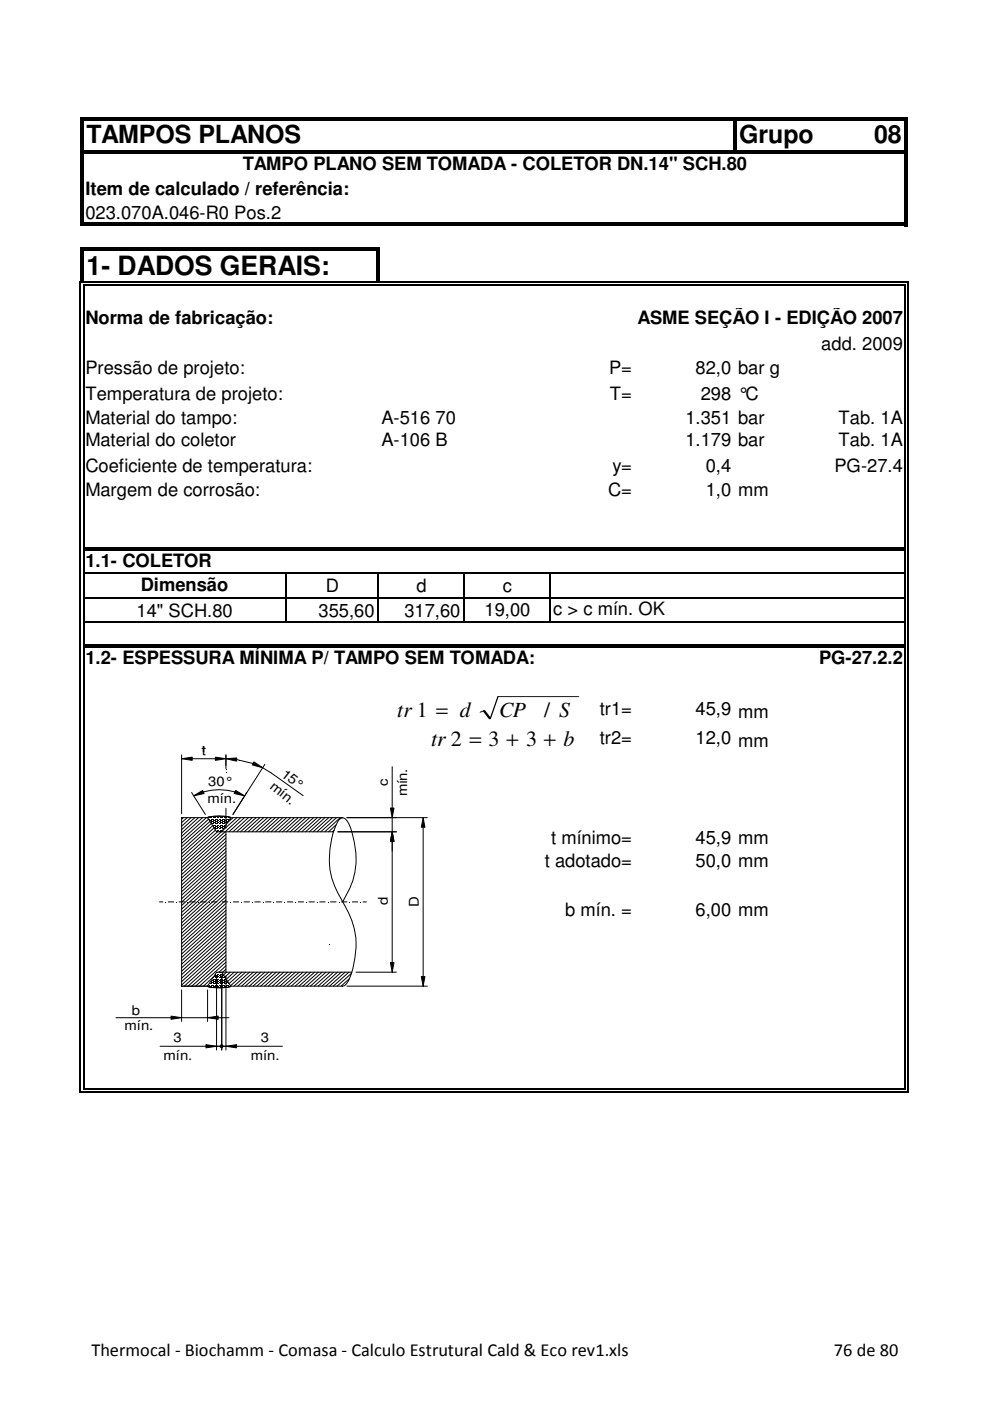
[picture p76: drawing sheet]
<svg xmlns="http://www.w3.org/2000/svg" width="210mm" height="297mm" viewBox="0 0 210 297" stroke-linecap="round" stroke-linejoin="round" font-family="sans-serif">
<defs><g id="words">
<text font-size="5.6" x="18.4" y="58.2">1- DADOS GERAIS:</text>
<g font-size="5.3">
<text x="18.3" y="30.3">TAMPOS PLANOS</text>
<text x="156.8" y="30.3">Grupo</text>
<text x="185.4" y="30.3">08</text>
</g>
<g font-size="4.6">
<text x="84.2" y="152.1">tr 1 = d</text>
<text x="105.9" y="152.1">CP</text>
<text x="115.4" y="152.1">/ S</text>
<text x="91.5" y="158.1">tr 2 = 3 + 3 + b</text>
</g>
<g font-size="3.9">
<text x="18.1" y="41.3">Item de calculado / referência:</text>
<text x="51.5" y="36">TAMPO PLANO SEM TOMADA - COLETOR DN.14&quot; SCH.80</text>
<text x="18.1" y="46.4">023.070A.046-R0 Pos.2</text>
<text x="18.1" y="68.7">Norma de fabricação:</text>
<text x="135.2" y="68.7">ASME SEÇÃO I - EDIÇÃO 2007</text>
<text x="174.2" y="74.1">add. 2009</text>
<text x="18.1" y="79.2">Pressão de projeto:</text>
<text x="129.2" y="79.2">P=</text>
<text x="147.5" y="79.2">82,0 bar g</text>
<text x="18.1" y="84.7">Temperatura de projeto:</text>
<text x="18.1" y="89.8">Material do tampo:</text>
<text x="80.9" y="89.8">A-516 70</text>
<text x="129.4" y="84.7">T=</text>
<text x="145.4" y="89.8">1.351 bar</text>
<text x="148.6" y="84.7">298 °C</text>
<text x="177.8" y="89.8">Tab. 1A</text>
<text x="18.1" y="94.6">Material do coletor</text>
<text x="80.9" y="94.6">A-106 B</text>
<text x="145.4" y="94.6">1.179 bar</text>
<text x="177.8" y="94.6">Tab. 1A</text>
<text x="18.1" y="100.1">Coeficiente de temperatura:</text>
<text x="129.9" y="100.1">y=</text>
<text x="149.7" y="100.1">0,4</text>
<text x="177" y="100.1">PG-27.4</text>
<text x="18.1" y="105.2">Margem de corrosão:</text>
<text x="129" y="105.2">C=</text>
<text x="149.7" y="105.2">1,0 mm</text>
<text x="18.1" y="120.3">1.1- COLETOR</text>
<text x="29.8" y="125.4">Dimensão</text>
<text x="69.1" y="125.5">D</text>
<text x="88.3" y="125.5">d</text>
<text x="106.7" y="125.5">c</text>
<text x="29" y="130.8">14&quot; SCH.80</text>
<text x="67.6" y="130.8">355,60</text>
<text x="85.8" y="130.8">317,60</text>
<text x="102.8" y="130.6">19,00</text>
<text x="117.3" y="130.5">c &gt; c mín. OK</text>
<text x="18.1" y="140.8">1.2- ESPESSURA MÍNIMA P/ TAMPO SEM TOMADA:</text>
<text x="173.7" y="140.8">PG-27.2.2</text>
<text x="127.2" y="151.6">tr1=</text>
<text x="147.5" y="151.6">45,9 mm</text>
<text x="127.2" y="157.8">tr2=</text>
<text x="147.5" y="157.8">12,0</text>
<text x="147.5" y="157.8">12,0 mm</text>
<text x="116.9" y="178.9">t mínimo=</text>
<text x="147.5" y="178.9">45,9 mm</text>
<text x="115.5" y="183.8">t adotado=</text>
<text x="147.5" y="183.8">50,0 mm</text>
<text x="119.9" y="194.3">b mín. =</text>
<text x="147.5" y="194.3">6,00 mm</text>
<text x="19.4" y="287.4">Thermocal - Biochamm - Comasa - Calculo Estrutural Cald &amp; Eco rev1.xls</text>
<text x="176.9" y="287.4">76 de 80</text>
</g>
<g font-size="2.8">
<text x="42.8" y="160.1">t</text>
<text x="44.2" y="166.8">30°</text>
<text x="57.1" y="167.1" transform="rotate(38 57.1 167.1)">mín.</text>
<text x="59.5" y="164.4" transform="rotate(38 59.5 164.4)">15°</text>
<text x="82.3" y="166.7" transform="rotate(-90 82.3 166.7)">c</text>
<text x="44" y="170.2">mín.</text>
<text x="86.4" y="168.7" transform="rotate(-90 86.4 168.7)">mín.</text>
<text x="82.3" y="192" transform="rotate(-90 82.3 192)">d</text>
<text x="88.9" y="192.3" transform="rotate(-90 88.9 192.3)">D</text>
<text x="28" y="215.1">b</text>
<text x="26.4" y="218.5">mín.</text>
<text x="36.8" y="221">3</text>
<text x="55.3" y="221">3</text>
<text x="34.7" y="224.7">mín.</text>
<text x="53.2" y="224.7">mín.</text>
</g>
</g></defs>
<g fill="#000">
<path d="M17.7 25h174.9v.7h-174.9zM17.7 31.9h174.9v.7h-174.9zM155.5 25.7h.7v6.9h-.7zM16.9 59.6h1v.3h-1zM17.1 25h.6v22.9h-.6zM17.1 52.4h.6v7.2h-.6zM17.7 47.2h174.9v.7h-174.9zM17.7 52.4h62.8v.6h-62.8zM79.8 53h.7v6.6h-.7zM191.7 59.6h1v.3h-1zM191.9 25.7h.7v22.2h-.7zM16.9 59.6h.3v1h-.3z"/>
<path d="M17.6 60.3h.3v.3h-.3zM191.7 60.3h.4v.3h-.4zM192.4 59.6h.3v1h-.3zM17.9 116.1h173.8v.7h-173.8zM17.9 136.6h173.8v.7h-173.8z"/>
</g>
<g fill="none" stroke="#000" stroke-width=".34">
<path d="M17.9 59.8h173.8M17.1 60.6v98.7M17.7 60.6v98.7M17.9 60.5h173.8M191.9 60.6v98.7M192.6 60.6v98.7M17.9 121.6h173.8M17.9 126.7h173.8M17.9 131.8h173.8M60.6 121.8v10.2M80.2 121.8v10.2M98.4 121.8v10.2"/>
<path d="M116.6 121.8v10.2"/>
</g>
<g fill="#fff">
<path d="M83.4 146.7h41v6.9h-41z" fill-rule="evenodd"/>
<path d="M83.4 146.7h41v6.9h-41z" fill-rule="evenodd"/>
</g>
<path d="M102.7 150.7l-.8 .3M122.7 147.7h-17.1l-1.6 4.6" fill="none" stroke="#000" stroke-width=".23"/>
<path d="M102.7 150.7l1.2 1.6" fill="none" stroke="#000" stroke-width=".46"/>
<g fill="#fff">
<path d="M90.8 153.9h32.4v5.4h-32.4z" fill-rule="evenodd"/>
<path d="M90.8 153.9h32.4v5.4h-32.4z" fill-rule="evenodd"/>
</g>
<path d="M16.9 231.4h1v.3h-1zM16.9 230.7h.3v1h-.3zM17.6 230.7h.3v.3h-.3zM191.7 230.7h.4v.3h-.4zM191.7 231.4h1v.3h-1zM192.4 230.7h.3v1h-.3z" fill="#000"/>
<path d="M17.1 153.3v77.4M17.7 153.3v77.4M191.9 153.3v77.4M192.6 153.3v77.4M17.9 230.8h173.8M17.9 231.5h173.8" fill="none" stroke="#000" stroke-width=".34"/>
<g fill="#fff">
<path d="M83.4 146.7h41v6.9h-41z" fill-rule="evenodd"/>
<path d="M83.4 146.7h41v6.9h-41z" fill-rule="evenodd"/>
</g>
<path d="M102.7 150.7l-.8 .3M122.7 147.7h-17.1l-1.6 4.6" fill="none" stroke="#000" stroke-width=".23"/>
<path d="M102.7 150.7l1.2 1.6" fill="none" stroke="#000" stroke-width=".46"/>
<g fill="#fff">
<path d="M90.8 153.9h32.4v5.4h-32.4z" fill-rule="evenodd"/>
<path d="M90.8 153.9h32.4v5.4h-32.4z" fill-rule="evenodd"/>
</g>
<g fill="none" stroke="#000" stroke-width=".21">
<path d="M38.5 160.9l2.3-.4v.7zM38.5 160.1v12.5M38.9 173.4l-.4 .3M39.7 173.4l-1.2 1M40.5 173.4l-2 1.8M40.6 168l3 4.7M40.8 160.9h4.9M41.1 168.7l1.9-1.1 .3 .6zM41.3 173.4l-2.8 2.5M42.1 173.4l-3.6 3.2M43 173.4l-4.5 3.9M43.1 167.9a12.2 12.2 0 0 1 6.7 0"/>
<path d="M43.8 173.4l-5.3 4.7M44.1 173.4h-.1a9.1 9.1 0 0 1 4.9 0M44.2 173.7l-5.7 5.1M44.5 174.2l-6 5.3M44.8 174.6l-6.3 5.7M45.1 175l-6.6 6M45.4 175.5l-6.9 6.2M45.7 160.5l2.2 .4-2.2 .3zM45.7 176l-7.2 6.5M46.1 176.4l-7.6 6.8M46.9 176.4l-8.4 7.5M47.9 160.9l2.3-.2v.7z"/>
<path d="M47.9 160.1v2.8M47.9 171.4v4.2M47.9 176.4v29.7M47.9 176.9l-9.4 8.5M47.9 177.7l-9.4 8.4M47.9 178.4l-9.4 8.5M47.9 179.1l-9.4 8.5M47.9 179.9l-9.4 8.4M49.4 173.4l-1.2 1.1M50 167.6l1.9 1.1-2.2-.5zM50.2 161l3.5 .9M50.2 173.4l-3.1 2.8"/>
<path d="M51.1 173.4l-12.6 11.3M51.9 173.4l-3.3 3M52.7 173.4l-3.3 3M53.5 173.4l-3.3 3M53.8 161.5l1.9 1.3-2.2-.6zM54.3 173.4l-3.3 3M55.1 173.4l-3.3 3M55.7 162.8l1.9 1.1 6.7 4.8M55.9 173.4l-3.3 3M56.2 162.1l-6.8 10.6 2.9-4.7M56.8 173.4l-3.4 3M57.6 173.4l-3.3 3"/>
<path d="M58.4 173.4l-3.3 3M59.2 173.4l-3.3 3M60 173.4l-3.3 3M60.8 173.4l-3.3 3M61.6 173.4l-3.3 3M62.4 173.4l-3.3 3M63.2 173.4l-3.3 3M64.1 173.4l-3.4 3M64.9 173.4l-3.3 3M65.7 173.4l-3.3 3M66.5 173.4l-3.3 3M67.3 173.4l-3.3 3"/>
<path d="M68.1 173.4l-3.3 3M68.9 173.4l-3.3 3M69.7 173.4l-3.3 3M70.5 173.4l-3.3 3M70.7 176.4h-24.8l-1.9-3h-5.5v35.7h5.5l1.9-3h28.7M70.9 176l-.4 .4M71.3 174.9l-1.6 1.5M71.4 173.4l-3.4 3M71.7 176.4h12.4M72.2 173.4l-3.3 3M72.7 173.4h-23.8l-1.9 3M73.6 173.4h17"/>
<path d="M82.8 171.3h.8l-.4 2.1zM83.2 176.4l.4 2h-.8zM83.2 162.6v8.7M83.2 173.4v3M83.2 178.4v25.7M89.7 173.4l.4 2h-.7zM89.7 175.4v31.7M33.8 191.2h.7M35.7 191.2h1.1M38 191.2h1.2M40.3 191.2h1.1M42.6 191.2h1.1"/>
<path d="M44.9 191.2h1.1M47.2 191.2h1.1M47.9 182.8l-9.4 8.5M47.9 183.5l-9.4 8.5M47.9 184.2l-9.4 8.5M47.9 185l-9.4 8.5M47.9 185.7l-9.4 8.5M47.9 186.4l-9.4 8.5M47.9 187.2l-9.4 8.5M47.9 187.9l-9.4 8.5M47.9 188.6l-9.4 8.5M47.9 189.4l-9.4 8.5"/>
<path d="M47.9 190.1l-9.4 8.5M47.9 190.8l-9.4 8.5M47.9 181.3l-9.4 8.5M47.9 194.5l-9.4 8.5M47.9 180.6l-9.4 8.5M47.9 182l-9.4 8.5M47.9 191.6l-9.4 8.5M47.9 192.3l-9.4 8.5M47.9 193l-9.4 8.5M47.9 193.8l-9.4 8.5M47.9 195.2l-9.4 8.5M47.9 196l-9.4 8.4"/>
<path d="M47.9 196.7l-9.4 8.5M47.9 197.4l-9.4 8.5M47.9 198.2l-9.4 8.4M47.9 198.9l-9.4 8.5M47.9 199.6l-9.4 8.5M49.5 191.2h1.1M51.8 191.2h1.1M54.1 191.2h1.1M56.3 191.2h1.2M58.6 191.2h1.2M61 191.2h1.1M63.2 191.2h1.2"/>
<path d="M65.5 191.2h1.2M67.8 191.2h1.2M70.1 191.2h1.2M72.4 191.2h1.2M72.7 191.2a16.9 16.9 0 0 0 .9-17.2l-.8-.6a1.7 1.7 0 0 0-1.5 1.5 16.8 16.8 0 0 0 .3 14.4 24.4 24.4 0 0 1 3.9 9.5 16.8 16.8 0 0 1-2 9.8l-.4 .4-.4 .1h-23.8l-1.9-3M74.7 191.2h1.2M77 191.2h.7M24.6 215.8h11.7M36.3 215.4l2.2 .4-2.2 .3zM38.5 209.9v6.7M38.5 215.8h5.5M44 215.8l2.3-.4v.7z"/>
<path d="M44 209.9v6.7M44.2 208.9l-.3 .2M45.3 207.1l-2.2 2M45.9 206.9v15.7M46.3 215.8h2.3M47 206.9v15.7M47.9 206.9v15.7M47.9 205.5l-.8 .7M47.9 200.4l-9.4 8.4M47.9 201.1l-8.8 8M47.9 201.8l-8 7.3M47.9 202.6l-7.2 6.5"/>
<path d="M47.9 203.3l-6.4 5.8M47.9 204l-5.6 5.1M47.9 204.8l-1.5 1.3M48 206.1l-.6 .6M48.9 206.1l-1.2 1M49.7 206.1l-1.7 1.5M50.5 206.1l-2.2 2M51.3 206.1l-2.7 2.4M52.1 206.1l-3.2 3.1a11.2 11.2 0 0 1-4.8 0v-.2M52.9 206.1l-3.3 3M53.7 206.1l-3.3 3M54.5 206.1l-3.3 3"/>
<path d="M55.3 206.1l-3.3 3M56.2 206.1l-3.3 3M57 206.1l-3.3 3M57.8 206.1l-3.3 3M58.6 206.1l-3.3 3M59.4 206.1l-3.3 3M60.2 206.1l-3.3 3M61 206.1l-3.3 3M61.8 206.1l-3.3 3M62.7 206.1l-3.3 3M63.5 206.1l-3.3 3M64.3 206.1l-3.3 3"/>
<path d="M65.1 206.1l-3.3 3M65.9 206.1l-3.3 3M66.7 206.1l-3.3 3M67.5 206.1l-3.3 3M68.3 206.1l-3.3 3M69.1 206.1l-3.3 3M70 206.1l-3.4 3M70.8 206.1l-3.3 3M71.6 206.1l-3.3 3M72.4 206.1l-3.3 3M73.2 206.1l-3.3 3M73.6 209.1h17"/>
<path d="M74 206.1l-3.3 3M74.1 207.5l-1.8 1.6M74.5 206.4l-3 2.7M75.5 206.1h8.6M82.8 204.1h.8l-.4 2zM89.4 207.1h.7l-.4 2zM34 221.8h9.7M43.7 221.5l2.2 .3-2.2 .4zM44.7 221.8h4.6M46.7 221.8h.3l-.2 .2zM46.8 221.6h.2v.2zM46.8 221.6l.2 .2h-.3z"/>
<path d="M46.8 222l.2-.2v.3zM47 221.6h.2l-.2 .2zM47 221.8l.2 .2-.2 .1zM47 221.8h.3l-.1 .2zM47.2 221.6l.1 .2h-.3zM47.9 221.8l2.3-.3v.7zM50.2 221.8h9.7"/>
</g>
<g fill="#000">
<path d="M38.5 160.9l2.3-.4v.7zM41.1 168.7l1.9-1.1 .3 .6zM45.7 160.5l2.2 .4-2.2 .3zM50 167.6l1.9 1.1-2.2-.5zM47.9 160.9l2.3-.2v.7zM53.8 161.5l1.9 1.3-2.2-.6zM83.2 176.4l.4 2h-.8zM82.8 171.3h.8l-.4 2.1zM89.7 173.4l.4 2h-.7zM36.3 215.4l2.2 .4-2.2 .3zM44 215.8l2.3-.4v.7zM82.8 204.1h.8l-.4 2z"/>
<path d="M89.4 207.1h.7l-.4 2zM43.7 221.5l2.2 .3-2.2 .4zM46.7 221.8h.3l-.2 .2zM46.8 221.6l.2 .2h-.3zM46.8 222l.2-.2v.3zM46.8 221.6h.2v.2zM47 221.8l.2 .2-.2 .1zM47 221.6h.2l-.2 .2zM47 221.8h.3l-.1 .2zM47.2 221.6l.1 .2h-.3zM47.9 221.8l2.3-.3v.7z"/>
</g>
<use href="#words"/>
</svg>
